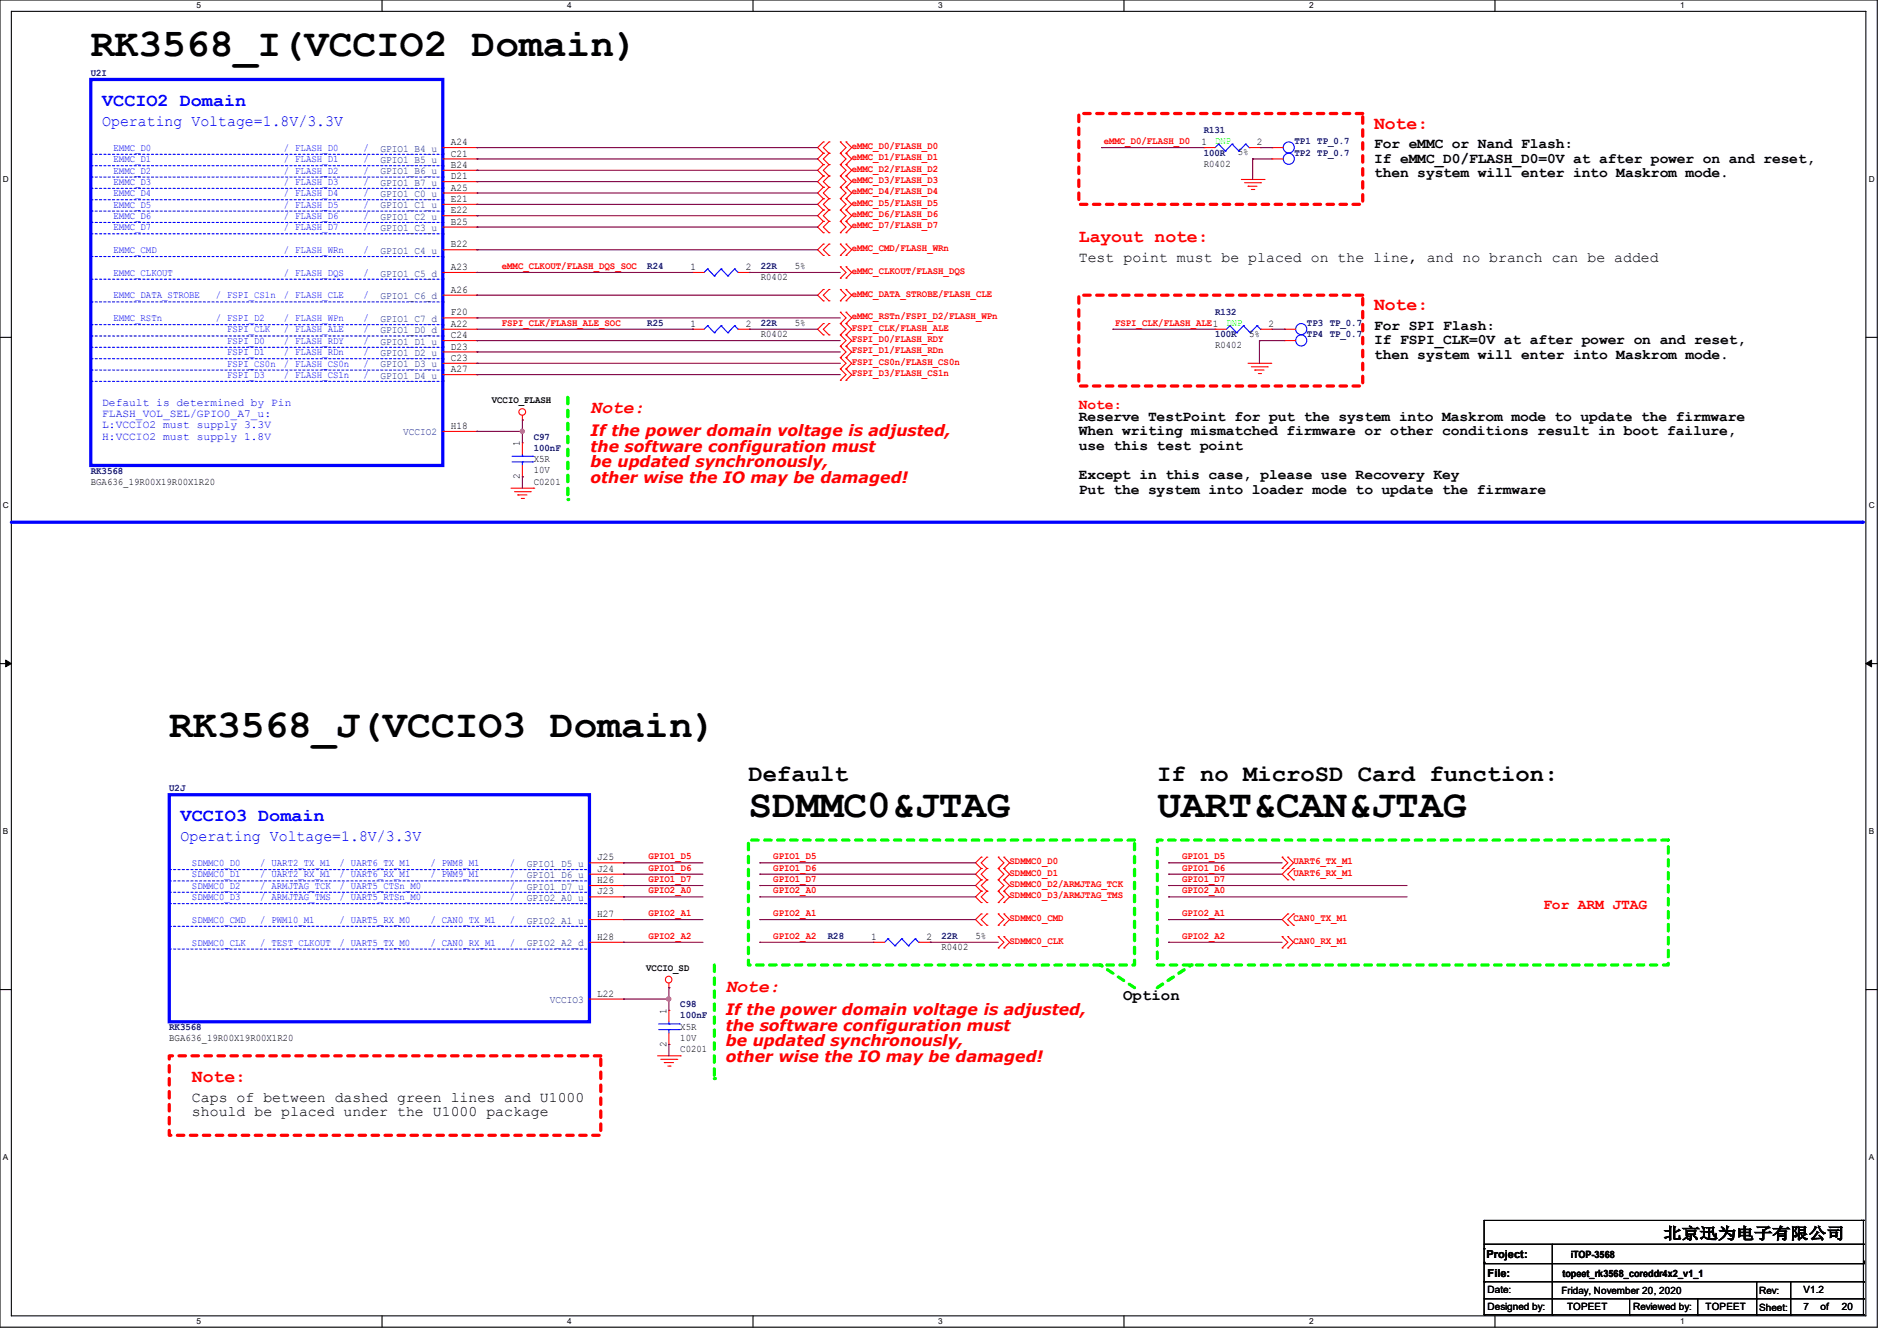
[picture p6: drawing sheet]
<svg xmlns="http://www.w3.org/2000/svg" width="297mm" height="210mm" viewBox="0 0 297 210" stroke-linecap="round" stroke-linejoin="round" font-family="sans-serif">
<defs><g id="words">
<g font-size="6.2">
<text x="14.2" y="8.8">RK3568_I(VCCIO2 Domain)</text>
<text x="26.5" y="115.4">RK3568_J(VCCIO3 Domain)</text>
<text x="117.2" y="127.9">SDMMC0&amp;JTAG</text>
<text x="181.2" y="127.9">UART&amp;CAN&amp;JTAG</text>
</g>
<g font-size="3.7">
<text x="117.2" y="122.3">Default</text>
<text x="181.2" y="122.3">If no MicroSD Card function:</text>
</g>
<g font-size="2.8" fill="#00f">
<text x="16" y="16.6">VCCIO2 Domain</text>
<text x="28.3" y="128.6">VCCIO3 Domain</text>
</g>
<g font-size="2.8" fill="#f00">
<text x="215.1" y="20.2">Note:</text>
<text x="168.9" y="37.9">Layout note:</text>
<text x="215.1" y="48.6">Note:</text>
<text x="92.5" y="64.6">Note:</text>
<text x="113.6" y="155.3">Note:</text>
<text x="30.1" y="169.5">Note:</text>
</g>
<g font-size="2.5" fill="#00f">
<text x="16" y="19.7">Operating Voltage=1.8V/3.3V</text>
<text x="28.3" y="131.7">Operating Voltage=1.8V/3.3V</text>
</g>
<g font-size="2.5" fill="#f00">
<text x="92.5" y="68.3">If the power domain voltage is adjusted,</text>
<text x="92.5" y="70.7">the software configuration must</text>
<text x="92.5" y="73.2">be updated synchronously,</text>
<text x="92.5" y="75.6">other wise the IO may be damaged!</text>
<text x="113.6" y="159">If the power domain voltage is adjusted,</text>
<text x="113.6" y="161.4">the software configuration must</text>
<text x="113.6" y="163.9">be updated synchronously,</text>
<text x="113.6" y="166.3">other wise the IO may be damaged!</text>
</g>
<g font-size="2.5">
<text x="175.9" y="156.7">Option</text>
<text x="260.5" y="194">北京迅为电子有限公司</text>
</g>
<g font-size="2.3">
<text x="215.1" y="23.2">For eMMC or Nand Flash:</text>
<text x="215.1" y="25.5">If eMMC_D0/FLASH_D0=0V at after power on and reset,</text>
<text x="215.1" y="27.8">then system will enter into Maskrom mode.</text>
<text x="168.9" y="41">Test point must be placed on the line, and no branch can be added</text>
<text x="215.1" y="51.6">For SPI Flash:</text>
<text x="215.1" y="53.9">If FSPI_CLK=0V at after power on and reset,</text>
<text x="215.1" y="56.2">then system will enter into Maskrom mode.</text>
<text x="168.9" y="65.9">Reserve TestPoint for put the system into Maskrom mode to update the firmware</text>
<text x="168.9" y="68.2">When writing mismatched firmware or other conditions result in boot failure,</text>
<text x="168.9" y="70.4">use this test point</text>
<text x="168.9" y="75">Except in this case, please use Recovery Key</text>
<text x="168.9" y="77.3">Put the system into loader mode to update the firmware</text>
<text x="30.1" y="172.5">Caps of between dashed green lines and U1000</text>
<text x="30.1" y="174.8">should be placed under the U1000 package</text>
</g>
<g font-size="2.3" fill="#f00">
<text x="168.9" y="64.1">Note:</text>
<text x="241.6" y="142.3">For ARM JTAG</text>
</g>
<g font-size="1.7" fill="#00f">
<text x="16" y="63.6">Default is determined by Pin</text>
<text x="16" y="65.4">FLASH_VOL_SEL/GPIO0_A7_u:</text>
<text x="16" y="67.1">L:VCCIO2 must supply 3.3V</text>
<text x="16" y="68.8">H:VCCIO2 must supply 1.8V</text>
</g>
<g font-size="1.7">
<text x="232.7" y="197">Project:</text>
<text x="232.9" y="200">File:</text>
</g>
<g font-size="1.6" fill="#000080">
<text x="14.2" y="11.9">U2I</text>
<text x="188.5" y="20.8">R131</text>
<text x="202.7" y="22.6">TP1 TP_0.7</text>
<text x="188.5" y="24.4">100R</text>
<text x="202.7" y="24.4">TP2 TP_0.7</text>
<text x="101.3" y="42.2">R24</text>
<text x="119.1" y="42.2">22R</text>
<text x="101.3" y="51.1">R25</text>
<text x="119.1" y="51.1">22R</text>
<text x="190.2" y="49.3">R132</text>
<text x="190.2" y="52.8">100R</text>
<text x="204.6" y="51.1">TP3 TP_0.7</text>
<text x="204.6" y="52.8">TP4 TP_0.7</text>
<text x="83.6" y="68.8">C97</text>
<text x="83.6" y="70.6">100nF</text>
<text x="14.2" y="74.2">RK3568</text>
<text x="26.5" y="123.9">U2J</text>
<text x="129.6" y="147.1">R28</text>
<text x="147.4" y="147.1">22R</text>
<text x="26.5" y="161.3">RK3568</text>
<text x="106.5" y="157.7">C98</text>
<text x="106.5" y="159.5">100nF</text>
</g>
<g font-size="1.6" fill="#00f">
<text x="17.8" y="23.6">EMMC_D0</text>
<text x="44.4" y="23.6">/ FLASH_D0</text>
<text x="56.9" y="23.6">/</text>
<text x="17.8" y="25.4">EMMC_D1</text>
<text x="17.8" y="29">EMMC_D3</text>
<text x="17.8" y="27.2">EMMC_D2</text>
<text x="44.4" y="25.4">/ FLASH_D1</text>
<text x="44.4" y="29">/ FLASH_D3</text>
<text x="44.4" y="27.2">/ FLASH_D2</text>
<text x="56.9" y="27.2">/</text>
<text x="56.9" y="25.4">/</text>
<text x="56.9" y="29">/</text>
<text x="17.8" y="32.5">EMMC_D5</text>
<text x="17.8" y="34.3">EMMC_D6</text>
<text x="17.8" y="30.7">EMMC_D4</text>
<text x="44.4" y="34.3">/ FLASH_D6</text>
<text x="44.4" y="32.5">/ FLASH_D5</text>
<text x="44.4" y="30.7">/ FLASH_D4</text>
<text x="56.9" y="32.5">/</text>
<text x="56.9" y="34.3">/</text>
<text x="56.9" y="30.7">/</text>
<text x="17.8" y="36.1">EMMC_D7</text>
<text x="17.8" y="39.6">EMMC_CMD</text>
<text x="44.4" y="36.1">/ FLASH_D7</text>
<text x="44.4" y="39.6">/ FLASH_WRn</text>
<text x="56.9" y="36.1">/</text>
<text x="56.9" y="39.6">/</text>
<text x="17.8" y="43.2">EMMC_CLKOUT</text>
<text x="17.8" y="46.7">EMMC_DATA_STROBE</text>
<text x="33.8" y="46.7">/ FSPI_CS1n</text>
<text x="44.4" y="43.2">/ FLASH_DQS</text>
<text x="44.4" y="46.7">/ FLASH_CLE</text>
<text x="56.9" y="43.2">/</text>
<text x="56.9" y="46.7">/</text>
<text x="17.8" y="50.3">EMMC_RSTn</text>
<text x="33.8" y="50.3">/ FSPI_D2</text>
<text x="35.6" y="53.8">FSPI_D0</text>
<text x="35.6" y="52.1">FSPI_CLK</text>
<text x="44.4" y="53.8">/ FLASH_RDY</text>
<text x="44.4" y="50.3">/ FLASH_WPn</text>
<text x="44.4" y="52.1">/ FLASH_ALE</text>
<text x="56.9" y="52.1">/</text>
<text x="56.9" y="53.8">/</text>
<text x="56.9" y="50.3">/</text>
<text x="35.6" y="59.2">FSPI_D3</text>
<text x="35.6" y="55.6">FSPI_D1</text>
<text x="35.6" y="57.4">FSPI_CS0n</text>
<text x="44.4" y="57.4">/ FLASH_CS0n</text>
<text x="44.4" y="59.2">/ FLASH_CS1n</text>
<text x="44.4" y="55.6">/ FLASH_RDn</text>
<text x="56.9" y="57.4">/</text>
<text x="56.9" y="59.2">/</text>
<text x="56.9" y="55.6">/</text>
<text x="30.1" y="135.6">SDMMC0_D0</text>
<text x="30.1" y="137.4">SDMMC0_D1</text>
<text x="40.7" y="137.4">/ UART2_RX_M1</text>
<text x="40.7" y="135.6">/ UART2_TX_M1</text>
<text x="53.2" y="135.6">/ UART6_TX_M1</text>
<text x="53.2" y="137.4">/ UART6_RX_M1</text>
<text x="67.4" y="137.4">/ PWM9_M1</text>
<text x="67.4" y="135.6">/ PWM8_M1</text>
<text x="79.8" y="135.6">/</text>
<text x="79.8" y="137.4">/</text>
<text x="30.1" y="141">SDMMC0_D3</text>
<text x="30.1" y="139.2">SDMMC0_D2</text>
<text x="40.7" y="139.2">/ ARMJTAG_TCK</text>
<text x="40.7" y="141">/ ARMJTAG_TMS</text>
<text x="53.2" y="141">/ UART5_RTSn_M0</text>
<text x="53.2" y="139.2">/ UART5_CTSn_M0</text>
<text x="79.8" y="139.2">/</text>
<text x="79.8" y="141">/</text>
<text x="30.1" y="148.1">SDMMC0_CLK</text>
<text x="30.1" y="144.5">SDMMC0_CMD</text>
<text x="40.7" y="144.5">/ PWM10_M1</text>
<text x="40.7" y="148.1">/ TEST_CLKOUT</text>
<text x="53.2" y="148.1">/ UART5_TX_M0</text>
<text x="53.2" y="144.5">/ UART5_RX_M0</text>
<text x="67.4" y="148.1">/ CAN0_RX_M1</text>
<text x="67.4" y="144.5">/ CAN0_TX_M1</text>
<text x="79.8" y="144.5">/</text>
<text x="79.8" y="148.1">/</text>
</g>
<g font-size="1.6" fill="#004080">
<text x="59.6" y="23.7">GPIO1_B4_u</text>
<text x="59.6" y="25.5">GPIO1_B5_u</text>
<text x="59.6" y="27.3">GPIO1_B6_u</text>
<text x="59.6" y="29.1">GPIO1_B7_u</text>
<text x="59.6" y="30.9">GPIO1_C0_u</text>
<text x="59.6" y="32.6">GPIO1_C1_u</text>
<text x="59.6" y="34.4">GPIO1_C2_u</text>
<text x="59.6" y="36.2">GPIO1_C3_u</text>
<text x="59.6" y="39.8">GPIO1_C4_u</text>
<text x="59.6" y="43.3">GPIO1_C5_d</text>
<text x="59.6" y="46.9">GPIO1_C6_d</text>
<text x="59.6" y="50.4">GPIO1_C7_d</text>
<text x="59.6" y="52.2">GPIO1_D0_d</text>
<text x="59.6" y="54">GPIO1_D1_u</text>
<text x="59.6" y="55.8">GPIO1_D2_u</text>
<text x="59.6" y="57.5">GPIO1_D3_u</text>
<text x="59.6" y="59.3">GPIO1_D4_u</text>
<text x="63.1" y="68.2">VCCIO2</text>
<text x="82.5" y="135.8">GPIO1_D5_u</text>
<text x="82.5" y="137.5">GPIO1_D6_u</text>
<text x="82.5" y="139.3">GPIO1_D7_u</text>
<text x="82.5" y="141.1">GPIO2_A0_u</text>
<text x="82.5" y="144.7">GPIO2_A1_u</text>
<text x="82.5" y="148.2">GPIO2_A2_d</text>
<text x="86.1" y="157.1">VCCIO3</text>
</g>
<g font-size="1.6">
<text x="70.6" y="22.7">A24</text>
<text x="188.1" y="22.7">1</text>
<text x="196.8" y="22.7">2</text>
<text x="70.6" y="24.5">C21</text>
<text x="70.6" y="26.3">B24</text>
<text x="70.6" y="28.1">D21</text>
<text x="70.6" y="29.8">A25</text>
<text x="188.5" y="26.1">R0402</text>
<text x="193.8" y="24.3">5%</text>
<text x="70.6" y="31.6">E21</text>
<text x="70.6" y="33.4">E22</text>
<text x="70.6" y="35.2">B25</text>
<text x="70.6" y="38.7">B22</text>
<text x="70.6" y="42.3">A23</text>
<text x="70.6" y="45.8">A26</text>
<text x="108.1" y="42.3">1</text>
<text x="116.8" y="42.3">2</text>
<text x="119.1" y="43.9">R0402</text>
<text x="124.5" y="42.1">5%</text>
<text x="70.6" y="49.4">F20</text>
<text x="70.6" y="51.2">A22</text>
<text x="70.6" y="53">C24</text>
<text x="108.1" y="51.2">1</text>
<text x="116.8" y="51.2">2</text>
<text x="119.1" y="52.8">R0402</text>
<text x="124.5" y="51">5%</text>
<text x="195.6" y="52.8">5%</text>
<text x="198.6" y="51.2">2</text>
<text x="70.6" y="54.7">D23</text>
<text x="70.6" y="56.5">C23</text>
<text x="70.6" y="58.3">A27</text>
<text x="190.2" y="54.6">R0402</text>
<text x="77" y="63.2">VCCIO_FLASH</text>
<text x="70.6" y="67.2">H18</text>
<text x="81.4" y="69.9" transform="rotate(-90 81.4 69.9)">1</text>
<text x="14.2" y="75.9">BGA636_19R00X19R00X1R20</text>
<text x="81.4" y="75" transform="rotate(-90 81.4 75)">2</text>
<text x="83.6" y="75.9">C0201</text>
<text x="83.6" y="72.3">X5R</text>
<text x="83.6" y="74.1">10V</text>
<text x="93.5" y="134.7">J25</text>
<text x="93.5" y="136.5">J24</text>
<text x="93.5" y="138.3">H26</text>
<text x="93.5" y="140.1">J23</text>
<text x="93.5" y="143.6">H27</text>
<text x="93.5" y="147.2">H28</text>
<text x="136.4" y="147.2">1</text>
<text x="145.1" y="147.2">2</text>
<text x="147.4" y="148.8">R0402</text>
<text x="152.7" y="147">5%</text>
<text x="101.2" y="152.1">VCCIO_SD</text>
<text x="93.5" y="156.1">L22</text>
<text x="104.4" y="158.8" transform="rotate(-90 104.4 158.8)">1</text>
<text x="106.5" y="161.2">X5R</text>
<text x="26.5" y="163">BGA636_19R00X19R00X1R20</text>
<text x="104.4" y="163.9" transform="rotate(-90 104.4 163.9)">2</text>
<text x="106.5" y="164.8">C0201</text>
<text x="106.5" y="163">10V</text>
<text x="245.9" y="197.1">iTOP-3568</text>
<text x="232.9" y="202.5">Date:</text>
<text x="244.5" y="202.7">Friday, November 20, 2020</text>
<text x="244.7" y="200.1">topeet_rk3568_coreddr4x2_v1_1</text>
<text x="275.4" y="202.7">Rev:</text>
<text x="282.4" y="202.5">V1.2</text>
<text x="232.9" y="205.2">Designed by:</text>
<text x="245.4" y="205.2">TOPEET</text>
<text x="255.7" y="205.2">Reviewed by:</text>
<text x="267" y="205.2">TOPEET</text>
<text x="275.4" y="205.4">Sheet:</text>
<text x="282.4" y="205.2">7</text>
<text x="285" y="205.2">of</text>
<text x="288.4" y="205.2">20</text>
</g>
<g font-size="1.6" fill="#f00">
<text x="133.3" y="23.3">eMMC_D0/FLASH_D0</text>
<text x="172.8" y="22.6">eMMC_D0/FLASH_D0</text>
<text x="133.3" y="25.1">eMMC_D1/FLASH_D1</text>
<text x="133.3" y="26.9">eMMC_D2/FLASH_D2</text>
<text x="133.3" y="28.7">eMMC_D3/FLASH_D3</text>
<text x="133.3" y="30.4">eMMC_D4/FLASH_D4</text>
<text x="133.3" y="32.2">eMMC_D5/FLASH_D5</text>
<text x="133.3" y="34">eMMC_D6/FLASH_D6</text>
<text x="133.3" y="35.8">eMMC_D7/FLASH_D7</text>
<text x="133.3" y="39.3">eMMC_CMD/FLASH_WRn</text>
<text x="78.6" y="42.1">eMMC_CLKOUT/FLASH_DQS_SOC</text>
<text x="133.3" y="42.9">eMMC_CLKOUT/FLASH_DQS</text>
<text x="133.3" y="46.4">eMMC_DATA_STROBE/FLASH_CLE</text>
<text x="78.6" y="51">FSPI_CLK/FLASH_ALE_SOC</text>
<text x="133.3" y="53.5">FSPI_D0/FLASH_RDY</text>
<text x="133.3" y="50">eMMC_RSTn/FSPI_D2/FLASH_WPn</text>
<text x="133.3" y="51.8">FSPI_CLK/FLASH_ALE</text>
<text x="174.6" y="51">FSPI_CLK/FLASH_ALE1</text>
<text x="133.3" y="58.9">FSPI_D3/FLASH_CS1n</text>
<text x="133.3" y="55.3">FSPI_D1/FLASH_RDn</text>
<text x="133.3" y="57.1">FSPI_CS0n/FLASH_CS0n</text>
<text x="101.5" y="134.6">GPIO1_D5</text>
<text x="101.5" y="136.4">GPIO1_D6</text>
<text x="121.1" y="134.6">GPIO1_D5</text>
<text x="121.1" y="136.4">GPIO1_D6</text>
<text x="158.1" y="135.3">SDMMC0_D0</text>
<text x="158.1" y="137.1">SDMMC0_D1</text>
<text x="185.1" y="134.6">GPIO1_D5</text>
<text x="185.1" y="136.4">GPIO1_D6</text>
<text x="202.5" y="137.1">UART6_RX_M1</text>
<text x="202.5" y="135.3">UART6_TX_M1</text>
<text x="101.5" y="138.1">GPIO1_D7</text>
<text x="101.5" y="139.9">GPIO2_A0</text>
<text x="101.5" y="143.5">GPIO2_A1</text>
<text x="121.1" y="138.1">GPIO1_D7</text>
<text x="121.1" y="139.9">GPIO2_A0</text>
<text x="121.1" y="143.5">GPIO2_A1</text>
<text x="158.1" y="138.9">SDMMC0_D2/ARMJTAG_TCK</text>
<text x="158.1" y="140.7">SDMMC0_D3/ARMJTAG_TMS</text>
<text x="185.1" y="138.1">GPIO1_D7</text>
<text x="185.1" y="139.9">GPIO2_A0</text>
<text x="185.1" y="143.5">GPIO2_A1</text>
<text x="101.5" y="147">GPIO2_A2</text>
<text x="121.1" y="147">GPIO2_A2</text>
<text x="158.1" y="144.2">SDMMC0_CMD</text>
<text x="158.1" y="147.8">SDMMC0_CLK</text>
<text x="185.1" y="147">GPIO2_A2</text>
<text x="202.5" y="144.2">CAN0_TX_M1</text>
<text x="202.5" y="147.8">CAN0_RX_M1</text>
</g>
<g font-size="1.6" fill="#0f0">
<text x="190.2" y="22.6">DNP</text>
<text x="192" y="51">DNP</text>
</g>
<g font-size="1.3">
<text x="30.8" y="1.3">5</text>
<text x="88.8" y="1.3">4</text>
<text x="146.9" y="1.3">3</text>
<text x="205" y="1.3">2</text>
<text x="263.1" y="1.3">1</text>
<text x=".5" y="28.4">D</text>
<text x="292.6" y="28.4">D</text>
<text x=".5" y="79.5">C</text>
<text x="292.6" y="79.5">C</text>
<text x=".5" y="130.6">B</text>
<text x="292.6" y="130.6">B</text>
<text x=".5" y="181.7">A</text>
<text x="292.6" y="181.7">A</text>
<text x="30.8" y="207.4">5</text>
<text x="88.8" y="207.4">4</text>
<text x="146.9" y="207.4">3</text>
<text x="205" y="207.4">2</text>
<text x="263.1" y="207.4">1</text>
</g>
</g></defs>
<path d="M0 0h293.9v207.9h-293.9zM1.8 1.8h290.3v204.3h-290.3z" fill="none" stroke="#000" stroke-width=".17"/>
<g fill="#fff">
<path d="M30.8 .2h.7v1.4h-.7z"/>
<path d="M30.8 206.2h.7v1.4h-.7z"/>
</g>
<path d="M59.8 0v1.8M59.8 206.1v1.8" fill="none" stroke="#000" stroke-width=".17"/>
<g fill="#fff">
<path d="M88.8 .2h.7v1.4h-.7z"/>
<path d="M88.8 206.2h.7v1.4h-.7z"/>
</g>
<path d="M117.9 0v1.8M117.9 206.1v1.8" fill="none" stroke="#000" stroke-width=".17"/>
<g fill="#fff">
<path d="M146.9 .2h.7v1.4h-.7z"/>
<path d="M146.9 206.2h.7v1.4h-.7z"/>
</g>
<path d="M176 0v1.8M176 206.1v1.8" fill="none" stroke="#000" stroke-width=".17"/>
<g fill="#fff">
<path d="M205 .2h.7v1.4h-.7z"/>
<path d="M205 206.2h.7v1.4h-.7z"/>
</g>
<path d="M234.1 0v1.8M234.1 206.1v1.8" fill="none" stroke="#000" stroke-width=".17"/>
<g fill="#fff">
<path d="M263.1 .2h.6v1.4h-.6z"/>
<path d="M263.1 206.2h.6v1.4h-.6z"/>
<path d="M.5 27.3h.9v1.4h-.9z"/>
<path d="M292.6 27.3h.9v1.4h-.9z"/>
<path d="M.5 78.4h.9v1.4h-.9z"/>
<path d="M292.6 78.4h.9v1.4h-.9z"/>
</g>
<path d="M0 52.8h1.8M292.1 52.8h1.8" fill="none" stroke="#000" stroke-width=".17"/>
<g fill="#fff">
<path d="M.5 129.5h.8v1.4h-.8z"/>
<path d="M292.6 129.5h.8v1.4h-.8z"/>
</g>
<path d="M0 103.9h1.8M292.1 103.9h1.8" fill="none" stroke="#000" stroke-width=".17"/>
<path d="M.9 103.4l.9 .5-.9 .5zM292.1 103.9l.9-.5v1z" fill="#000" stroke="#000" stroke-width=".16"/>
<g fill="#fff">
<path d="M.5 180.5h.8v1.4h-.8z"/>
<path d="M292.6 180.5h.8v1.4h-.8z"/>
</g>
<path d="M0 155h1.8M292.1 155h1.8" fill="none" stroke="#000" stroke-width=".17"/>
<path d="M1.8 81.8h289.8" fill="none" stroke="#00f" stroke-width=".51"/>
<circle cx="291.6" cy="81.8" r=".25" fill="#00f"/>
<path d="M88.9 62.2v16" fill="none" stroke="#0f0" stroke-width=".51" stroke-dasharray="1 1"/>
<circle cx="88.9" cy="78.2" r=".25" fill="#0f0" stroke-dasharray="1 1"/>
<path d="M111.8 151.1v17.8" fill="none" stroke="#0f0" stroke-width=".51" stroke-dasharray="1 1"/>
<circle cx="111.8" cy="168.9" r=".25" fill="#0f0" stroke-dasharray="1 1"/>
<path d="M168.9 17.8h44.5v14.2h-44.5zM26.5 165.4h67.6v12.4h-67.6z" fill="none" stroke="#f00" stroke-width=".51" stroke-dasharray="1 1"/>
<path d="M117.2 131.6h60.4v19.5h-60.4zM181.2 131.6h80v19.5h-80zM177.6 154.7l-5.3-3.6" fill="none" stroke="#0f0" stroke-width=".51" stroke-dasharray="1 1"/>
<circle cx="172.3" cy="151.1" r=".25" fill="#0f0" stroke-dasharray="1 1"/>
<path d="M181.2 154.7l5.3-3.6" fill="none" stroke="#0f0" stroke-width=".51" stroke-dasharray="1 1"/>
<circle cx="186.5" cy="151.1" r=".25" fill="#0f0" stroke-dasharray="1 1"/>
<path d="M168.9 46.2h44.5v14.3h-44.5z" fill="none" stroke="#f00" stroke-width=".51" stroke-dasharray="1 1"/>
<g fill="none" stroke="#f00" stroke-width=".17">
<path d="M69.3 23.1h5.4M69.3 24.9h5.4M69.3 26.7h5.4M69.3 28.4h5.4M69.3 30.2h5.4M69.3 32h5.4M69.3 33.8h5.4M69.3 35.6h5.4M69.3 39.1h5.4M74.7 23.1h.1M74.7 24.9h.1M74.7 26.7h.1"/>
<path d="M74.7 28.4h.1M74.7 30.2h.1M74.7 32h.1M74.7 33.8h.1M74.7 35.6h.1M74.7 39.1h.1M128.9 22.2h.1M128.9 24h.1M128.9 25.8h.1M128.9 27.6h.1M128.9 29.3h.1M128.9 31.1h.1"/>
<path d="M128.9 32.9h.1M128.9 34.7h.1M128.9 36.4h.1M128.9 38.2h.1M128.9 22.2l-.9 .9 .9 .9M128.9 27.6l-.9 .8 .9 .9M128.9 24l-.9 .9 .9 .9M128.9 29.3l-.9 .9 .9 .9M128.9 25.8l-.9 .9 .9 .9M128.9 31.1l-.9 .9 .9 .9M128.9 32.9l-.9 .9 .9 .9M128.9 34.7l-.9 .9 .9 .8"/>
<path d="M128.9 38.2l-.9 .9 .9 .9M129.8 24h.1M129.8 22.2h.1M129.8 25.8h.1M129.8 27.6h.1M129.8 29.3h.1M129.8 31.1h.1M129.8 32.9h.1M129.8 34.7h.1M129.8 36.4h.1M129.8 38.2h.1M129.8 22.2l-.9 .9 .9 .9"/>
<path d="M129.8 25.8l-.9 .9 .9 .9M129.8 24l-.9 .9 .9 .9M129.8 27.6l-.9 .8 .9 .9M129.8 29.3l-.9 .9 .9 .9M129.8 31.1l-.9 .9 .9 .9M129.8 32.9l-.9 .9 .9 .9M129.8 34.7l-.9 .9 .9 .8M129.8 38.2l-.9 .9 .9 .9M131.6 24h.1M131.6 22.2h.1M131.6 25.8h.1M131.6 27.6h.1"/>
<path d="M131.6 29.3h.1M131.6 31.1h.1M131.6 32.9h.1M131.6 34.7h.1M131.6 36.4h.1M131.6 38.2h.1M131.6 25.8l.9 .9-.9 .9M131.6 22.2l.9 .9-.9 .9M131.6 27.6l.9 .8-.9 .9M131.6 24l.9 .9-.9 .9M131.6 29.3l.9 .9-.9 .9M131.6 31.1l.9 .9-.9 .9"/>
<path d="M131.6 34.7l.9 .9-.9 .8M131.6 32.9l.9 .9-.9 .9M131.6 38.2l.9 .9-.9 .9M132.5 24h.1M132.5 22.2h.1M132.5 25.8h.1M132.5 27.6h.1M132.5 29.3h.1M132.5 31.1h.1M132.5 32.9h.1M132.5 34.7h.1M132.5 36.4h.1"/>
<path d="M132.5 38.2h.1M132.5 27.6l.8 .8-.8 .9M132.5 22.2l.8 .9-.8 .9M132.5 29.3l.8 .9-.8 .9M132.5 24l.8 .9-.8 .9M132.5 31.1l.8 .9-.8 .9M132.5 25.8l.8 .9-.8 .9M132.5 32.9l.8 .9-.8 .9M132.5 38.2l.8 .9-.8 .9M132.5 34.7l.8 .9-.8 .8M188.5 23.1h.1M188.5 23.1h1.7"/>
<path d="M194.4 28.1h3.5M194.9 28.6h2.5M195.4 29.2h.1M195.4 29.2h1.4M195.6 23.1h1.8M195.9 29.7h.4M196.3 29.7h.1M197.4 28.6h.1M197.4 23.1h.1M197.9 28.1h.1M199.1 23.1h.1M199.1 24.9h.1"/>
<path d="M199.1 23.1h1.8M199.1 24.9h1.8M69.3 56.9h5.4M69.3 51.6h5.4M69.3 42.7h5.4M69.3 46.2h5.4M69.3 49.8h5.4M69.3 53.3h5.4M69.3 55.1h5.4M69.3 58.7h5.4M74.7 42.7h.1M74.7 46.2h.1"/>
<path d="M74.7 49.8h.1M74.7 51.6h.1M74.7 53.3h.1M74.7 55.1h.1M74.7 56.9h.1M74.7 58.7h.1M108.5 42.7h.1M108.5 51.6h.1M108.5 51.6h1.7M108.5 42.7h1.7M115.6 51.6h1.7M115.6 42.7h1.7"/>
<path d="M117.3 42.7h.1M117.3 51.6h.1M128.9 40h.1M128.9 45.3h.1M128.9 47.1h.1M128.9 50.7h.1M128.9 52.5h.1M128.9 45.3l-.9 .9 .9 .9M128.9 50.7l-.9 .9 .9 .9M129.8 40h.1M129.8 47.1h.1M129.8 45.3h.1"/>
<path d="M129.8 52.5h.1M129.8 50.7h.1M129.8 45.3l-.9 .9 .9 .9M129.8 50.7l-.9 .9 .9 .9M131.6 40h.1M131.6 43.6h.1M131.6 41.8h.1M131.6 59.6h.1M131.6 57.8h.1M131.6 56h.1M131.6 54.2h.1M131.6 52.5h.1"/>
<path d="M131.6 50.7h.1M131.6 48.9h.1M131.6 47.1h.1M131.6 45.3h.1M131.6 41.8l.9 .9-.9 .9M131.6 57.8l.9 .9-.9 .9M131.6 54.2l.9 .9-.9 .9M131.6 52.5l.9 .8-.9 .9M131.6 48.9l.9 .9-.9 .9M131.6 45.3l.9 .9-.9 .9M131.6 56l.9 .9-.9 .9M131.6 50.7l.9 .9-.9 .9"/>
<path d="M132.5 40h.1M132.5 43.6h.1M132.5 41.8h.1M132.5 59.6h.1M132.5 57.8h.1M132.5 56h.1M132.5 54.2h.1M132.5 52.5h.1M132.5 50.7h.1M132.5 48.9h.1M132.5 47.1h.1M132.5 45.3h.1"/>
<path d="M132.5 41.8l.8 .9-.8 .9M132.5 57.8l.8 .9-.8 .9M132.5 54.2l.8 .9-.8 .9M132.5 52.5l.8 .8-.8 .9M132.5 48.9l.8 .9-.8 .9M132.5 50.7l.8 .9-.8 .9M132.5 45.3l.8 .9-.8 .9M132.5 56l.8 .9-.8 .9M190.2 51.6h.1M190.2 51.6h1.8M195.4 56.9h3.6M195.9 57.4h2.5"/>
<path d="M196.5 58h.1M196.5 58h1.4M197 58.5h.4M197.4 58.5h.1M197.4 51.6h1.7M198.4 57.4h.1M199 56.9h.1M199.1 51.6h.1M201.1 51.6h.1M201.1 53.3h.1M201.1 51.6h1.8M201.1 53.3h1.8"/>
<path d="M69.3 67.6h5.4M74.7 67.6h.1M80 76.5h3.6M80.6 77h2.4M81.1 77.5h.1M81.1 77.5h1.4M81.6 78.1h.4M81.8 65.8h.1M81.8 69.3h.1M81.8 74.7h.1M81.8 65.1v.7M81.8 69.3v1.8"/>
<path d="M81.8 72.9v1.8M82 78.1h.1M83 77h.1M83.6 76.5h.1M92.3 135.1h5.3M92.3 136.9h5.3M92.3 138.7h5.3M97.6 135.1h.1M97.6 136.9h.1M97.6 138.7h.1M153.6 134.2h.1M153.6 136h.1"/>
<path d="M153.6 137.8h.1M153.6 139.6h.1M153.6 134.2l-.9 .9 .9 .9M153.6 139.6l-.9 .9 .9 .9M153.6 136l-.9 .9 .9 .9M153.6 137.8l-.9 .9 .9 .9M154.5 136h.1M154.5 134.2h.1M154.5 137.8h.1M154.5 139.6h.1M154.5 139.6l-.9 .9 .9 .9M154.5 134.2l-.9 .9 .9 .9"/>
<path d="M154.5 137.8l-.9 .9 .9 .9M154.5 136l-.9 .9 .9 .9M156.3 136h.1M156.3 134.2h.1M156.3 137.8h.1M156.3 139.6h.1M156.3 139.6l.9 .9-.9 .9M156.3 137.8l.9 .9-.9 .9M156.3 134.2l.9 .9-.9 .9M156.3 136l.9 .9-.9 .9M157.2 136h.1M157.2 134.2h.1"/>
<path d="M157.2 137.8h.1M157.2 139.6h.1M157.2 137.8l.9 .9-.9 .9M157.2 139.6l.9 .9-.9 .9M157.2 134.2l.9 .9-.9 .9M157.2 136l.9 .9-.9 .9M200.7 136h.1M200.7 134.2h.1M200.7 134.2l.9 .9-.9 .9M201.6 136h.1M201.6 137.8h.1M201.6 134.2h.1"/>
<path d="M201.6 134.2l.9 .9-1.8 1.8 .9 .9M202.5 137.8h.1M202.5 136h.1M202.5 136l-.9 .9 .9 .9M92.3 140.5h5.3M92.3 144h5.3M92.3 147.6h5.3M92.3 156.5h5.3M97.6 140.5h.1M97.6 144h.1M97.6 147.6h.1M97.6 156.5h.1"/>
<path d="M104.7 154.7h.1M104.7 158.2h.1M104.7 154v.7M104.7 158.2v1.8M136.7 147.6h.1M136.7 147.6h1.8M143.8 147.6h1.8M145.6 147.6h.1M153.6 143.1h.1M153.6 144.9h.1M153.6 141.4h.1M153.6 143.1l-.9 .9 .9 .9"/>
<path d="M154.5 144.9h.1M154.5 143.1h.1M154.5 141.4h.1M154.5 143.1l-.9 .9 .9 .9M156.3 144.9h.1M156.3 143.1h.1M156.3 141.4h.1M156.3 148.5h.1M156.3 146.7h.1M156.3 146.7l.9 .9-.9 .9M156.3 143.1l.9 .9-.9 .9M157.2 144.9h.1"/>
<path d="M157.2 143.1h.1M157.2 141.4h.1M157.2 148.5h.1M157.2 146.7h.1M157.2 143.1l.9 .9-.9 .9M157.2 146.7l.9 .9-.9 .9M200.7 148.5h.1M200.7 146.7h.1M200.7 146.7l.9 .9-.9 .9M201.6 143.1h.1M201.6 144.9h.1M201.6 148.5h.1"/>
<path d="M201.6 146.7h.1M201.6 143.1l-.9 .9 .9 .9M201.6 146.7l.9 .9-.9 .9M202.5 144.9h.1M202.5 143.1h.1M202.5 143.1l-.9 .9 .9 .9M103 165.4h3.5M103.5 165.9h2.5M104 166.4h.1M104 166.4h1.5M104.6 167h.3M104.7 163.6h.1"/>
<path d="M104.7 161.8v1.8M104.9 167h.1M106 165.9h.1M106.5 165.4h.1"/>
<circle cx="81.8" cy="64.5" r=".52"/>
<circle cx="104.7" cy="153.4" r=".52"/>
</g>
<g fill="none" stroke="#000" stroke-width=".17">
<path d="M232.4 195.6h.1M232.4 197.7h.1M232.4 194.9h59.4M232.4 197.9h59.4M243 194.9v11M291.4 191.1h.1M291.8 194.9h.1M291.8 191.1h.1M291.8 197.9h.1M291.8 197.5h.1M291.8 197.7h.1M291.8 191.1h-59.4v14.8"/>
<path d="M291.8 191.1v14.8M232.4 200.7h.1M232.4 205.9h.1M232.4 200.7h59.4M232.4 205.9h59.4M232.4 203.4h59.4M243 205.9h.1M255.1 205.9h.1M255.1 203.4v2.5M265.8 205.9h.1M265.8 203.4v2.5M275 205.9h.1"/>
<path d="M275 203.4h.1M275 200.7v5.2M280.4 205.9h.1M280.4 200.7v5.2M291.8 200.7h.1M291.8 203.4h.1M291.8 205.9h.1"/>
</g>
<g fill="none" stroke="#00f" stroke-width=".17">
<path d="M190.8 22.6h.1M190.8 22.6l-.6 .5M190.8 22.6l1.1 1.1M191.9 23.7h.1M192.9 22.6h.1M192.9 22.6l-1 1.1M192.9 22.6l1.1 1.1M194 23.7h.1M195 22.6h.1M195 22.6l-1 1.1M195 22.6l.6 .5M195.6 23.1h.1"/>
<path d="M110.8 42.1h.1M110.8 51h.1M110.8 42.1l-.6 .6M110.8 42.1l1 1.1M110.8 51l-.6 .6M110.8 51l1 1.1M111.8 43.2h.1M111.8 52.1h.1M112.9 42.1h.1M112.9 51h.1M112.9 42.1l-1.1 1.1M112.9 42.1l1.1 1.1"/>
<path d="M112.9 51l-1.1 1.1M112.9 51l1.1 1.1M114 43.2h.1M114 52.1h.1M115 42.1h.1M115 51h.1M115 42.1l-1 1.1M115 42.1l.6 .6M115 51l-1 1.1M115 51l.6 .6M115.6 42.7h.1M115.6 51.6h.1"/>
<path d="M192.6 51h.1M192.6 51l-.6 .6M192.6 51l1 1.1M193.6 52.1h.1M194.7 51h.1M194.7 51l-1.1 1.1M194.7 51l1 1.1M195.7 52.1h.1M196.8 51h.1M196.8 51l-1.1 1.1M196.8 51l.6 .6M197.4 51.6h.1"/>
<path d="M80.2 72.3h3.2M80.2 71.5h3.2M81.8 71.5h.1M81.8 72.3h.1M81.8 71.1v.4M81.8 72.3v.6M83.4 72.3h.1M83.4 71.5h.1M139 147h.1M139 147l-.5 .6M139 147l1.1 1.1M140.1 148.1h.1"/>
<path d="M141.2 147h.1M141.2 147l-1.1 1.1M141.2 147l1 1.1M142.2 148.1h.1M143.3 147h.1M143.3 147l-1.1 1.1M143.3 147l.5 .6M143.8 147.6h.1M103.1 161.2h3.2M103.1 160.4h3.2M104.7 160.4h.1M104.7 161.2h.1"/>
<path d="M104.7 160v.4M104.7 161.2v.6M106.3 161.2h.1M106.3 160.4h.1"/>
<circle cx="201.8" cy="23.1" r=".87"/>
<circle cx="201.8" cy="24.9" r=".87"/>
<circle cx="203.7" cy="53.3" r=".87"/>
<circle cx="203.7" cy="51.5" r=".87"/>
</g>
<path d="M14.2 12.4h55.1v60.5h-55.1zM26.5 124.5h65.8v35.5h-65.8z" fill="none" stroke="#00f" stroke-width=".51"/>
<g fill="none" stroke="#00f" stroke-width=".17" stroke-dasharray=".3 .3">
<path d="M14.2 29.5h55.1M14.2 33.1h55.1M14.2 26h55.1M14.2 36.6h55.1M14.2 24.2h55.1M14.2 31.3h55.1M14.2 34.8h55.1M14.2 27.7h55.1M69.3 29.5h.1M69.3 33.1h.1M69.3 26h.1M69.3 36.6h.1"/>
<path d="M69.3 24.2h.1M69.3 31.3h.1M69.3 34.8h.1M69.3 27.7h.1M14.2 52.6h55.1M14.2 56.2h55.1M14.2 54.4h55.1M14.2 58h55.1M14.2 43.7h55.1M14.2 59.7h55.1M14.2 50.8h55.1M14.2 40.2h55.1"/>
<path d="M14.2 47.3h55.1M69.3 52.6h.1M69.3 56.2h.1M69.3 54.4h.1M69.3 58h.1M69.3 43.7h.1M69.3 59.7h.1M69.3 50.8h.1M69.3 40.2h.1M69.3 47.3h.1M26.5 138h65.8M26.5 139.7h65.8"/>
<path d="M26.5 136.2h65.8M92.3 138h.1M92.3 139.7h.1M92.3 136.2h.1M26.5 148.6h65.8M26.5 141.5h65.8M26.5 145.1h65.8M92.3 148.6h.1M92.3 141.5h.1M92.3 145.1h.1"/>
</g>
<g fill="none" stroke="#800040" stroke-width=".17">
<path d="M74.7 39.1h.1M74.7 35.6h.1M74.7 33.8h.1M74.7 32h.1M74.7 30.2h.1M74.7 28.4h.1M74.7 26.7h.1M74.7 24.9h.1M74.7 23.1h.1M74.7 39.1h53.3M74.7 35.6h53.3M74.7 33.8h53.3"/>
<path d="M74.7 32h53.3M74.7 30.2h53.3M74.7 28.4h53.3M74.7 26.7h53.3M74.7 24.9h53.3M74.7 23.1h53.3M172.5 23.1h.1M172.5 23.1h16M196.1 24.9h.1M196.1 24.9h3M196.1 24.9v3.2M197.4 23.1h1.7"/>
<path d="M199.1 23.1h.1M74.7 58.7h.1M74.7 55.1h.1M74.7 53.3h.1M74.7 49.8h.1M74.7 42.7h.1M74.7 46.2h.1M74.7 56.9h.1M74.7 58.7h56.9M74.7 55.1h56.9M74.7 53.3h56.9M74.7 51.6h33.8"/>
<path d="M74.7 49.8h56.9M74.7 42.7h33.8M74.7 46.2h53.3M74.7 56.9h56.9M108.5 51.6h.1M117.3 42.7h.1M117.3 51.6h.1M117.3 51.6h10.7M117.3 42.7h14.3M174.2 51.6h.1M174.2 51.6h16M197.2 53.3h.1"/>
<path d="M197.2 53.3h3.9M197.2 53.3v3.6M199.1 51.6h2M201.1 51.6h.1M74.7 67.6h.1M74.7 67.6h7.1M81.8 65.8h.1M81.8 67.6h.1M81.8 74.7h.1M81.8 65.8v3.5M81.8 74.7v1.8M97.6 135.1h.1"/>
<path d="M97.6 136.9h.1M97.6 138.7h.1M97.6 135.1h12.5M97.6 136.9h12.5M97.6 138.7h12.5M119 135.1h.1M119 136.9h.1M119 138.7h.1M119 135.1h33.7M119 136.9h33.7M119 138.7h33.7M183 135.1h.1"/>
<path d="M183 136.9h.1M183 138.7h.1M183 135.1h17.7M183 136.9h17.7M183 138.7h37.3M97.6 156.5h.1M97.6 140.5h.1M97.6 147.6h.1M97.6 144h.1M97.6 156.5h7.1M97.6 140.5h12.5M97.6 147.6h12.5"/>
<path d="M97.6 144h12.5M104.7 154.7h.1M104.7 156.5h.1M104.7 154.7v3.5M119 140.5h.1M119 147.6h.1M119 144h.1M119 140.5h33.7M119 147.6h17.7M119 144h33.7M145.6 147.6h.1M145.6 147.6h10.7"/>
<path d="M183 140.5h.1M183 147.6h.1M183 144h.1M183 140.5h37.3M183 147.6h17.7M183 144h17.7M104.7 163.6h.1M104.7 163.6v1.8"/>
</g>
<g fill="#f0f" stroke="#f0f" stroke-width=".17">
<circle cx="81.8" cy="67.5" r=".32"/>
<circle cx="104.7" cy="156.4" r=".33"/>
</g>
<use href="#words"/>
</svg>
